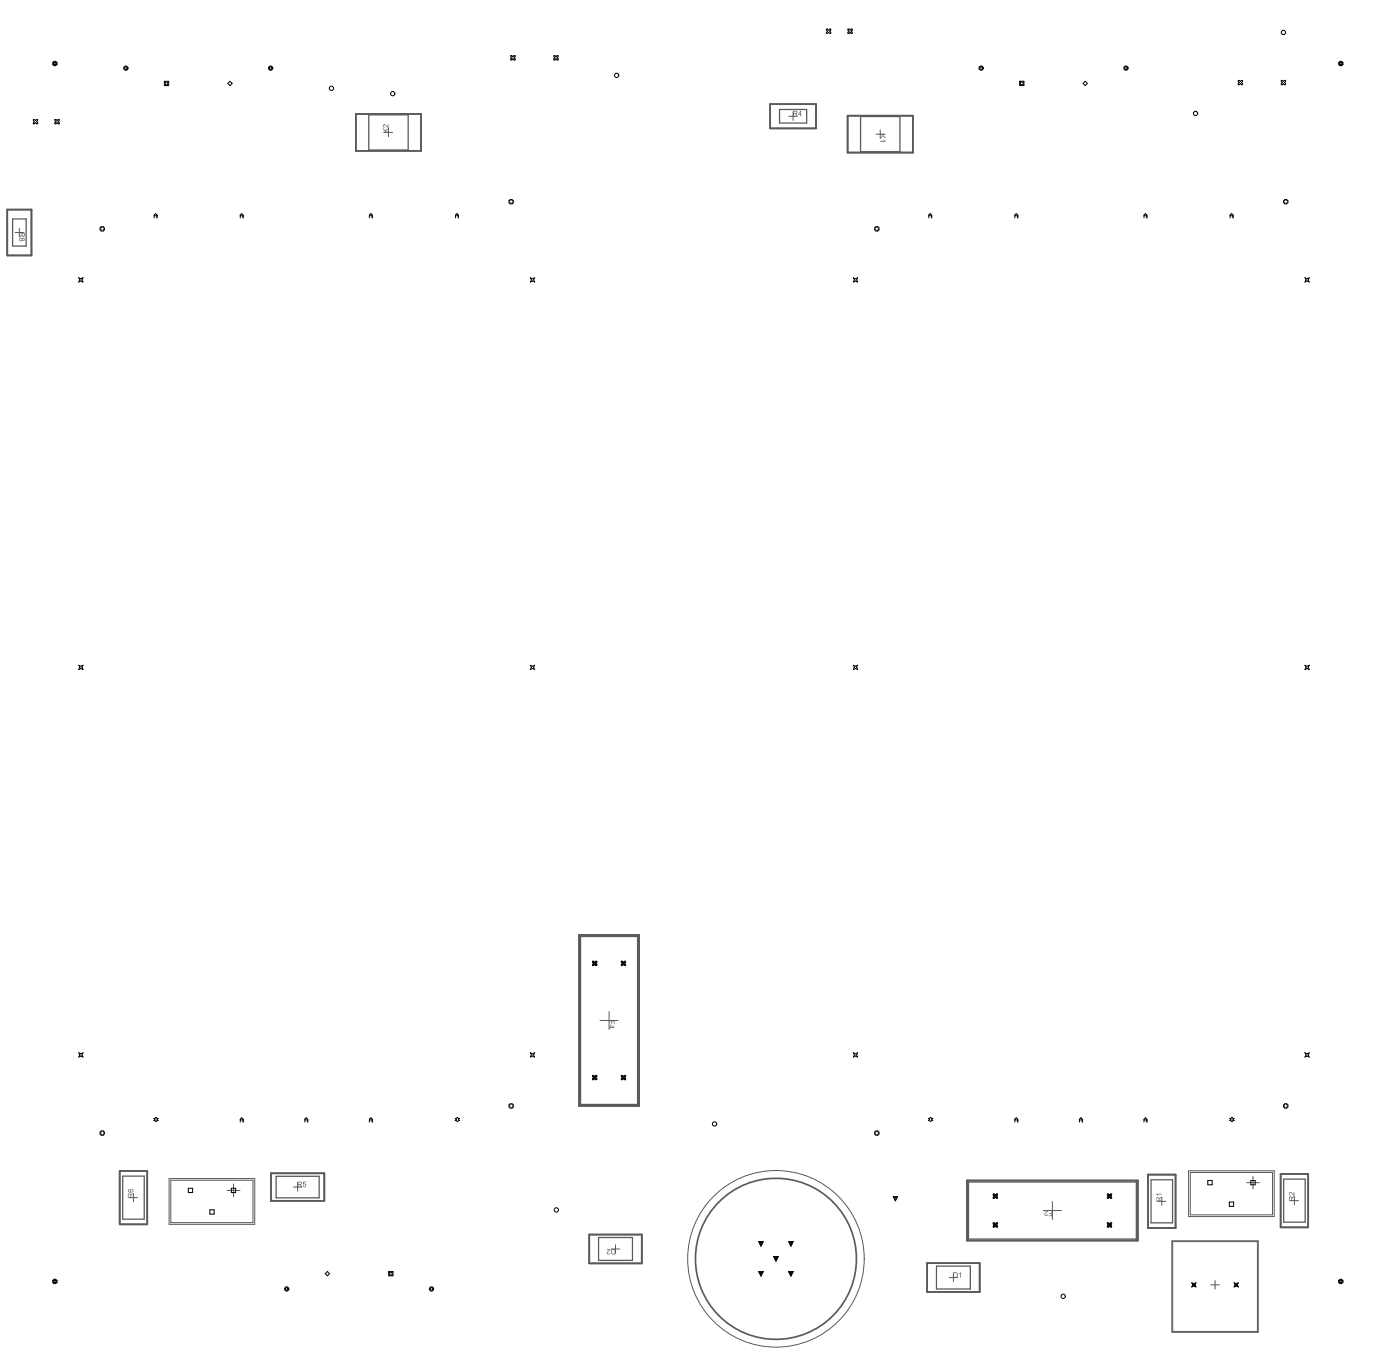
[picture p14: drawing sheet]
<svg xmlns="http://www.w3.org/2000/svg" width="550mm" height="530mm" viewBox="0 0 550 530" stroke-linecap="round" stroke-linejoin="round" font-family="sans-serif">
<g fill="none" stroke="#5a5a5a" stroke-width=".39">
<path d="M150.8 52h3.4M152.5 50.3v3.3M309.7 45.6h3.3M311.4 44v3.3M343.9 52.7h3.3M345.6 51v3.3M5.9 91.3h3.4M7.6 89.6v3.3M239.1 397v7.1M235.6 400.5h7M466.6 459.5h33.7v18h-33.7zM50.8 470.1h3.2"/>
<path d="M52.4 468.5v3.2M66.4 462.6h33.6v17.9h-33.6zM67.1 463.2h32.2v16.7h-32.2zM89.1 467.2h5.1M91.7 464.7v5.1M115.2 465.9h3.3M116.8 464.3v3.2M409.6 475.1h7.1M413.2 471.6v7.1M454.5 471.5h3.2M456.1 469.9v3.2M467.3 460.2h32.3v16.6h-32.3z"/>
<path d="M489.4 464.2h5.1M491.9 461.7v5M506.6 471.3h3.2M508.2 469.6v3.3M240 490.2h3.3M241.6 488.6v3.3M374.3 499.8v3.3M460.1 487h33.9v35.9h-33.9zM460.4 487.3h33.3v35.3h-33.3zM372.6 501.4h3.4M475.4 504.3h3.3M477 502.6v3.4"/>
<circle cx="304.6" cy="494.1" r="34.7"/>
</g>
<g fill="none" stroke="#5a5a5a" stroke-width=".67">
<path d="M139.7 44.7h25.6v14.5h-25.6zM302.4 40.9h18v9.5h-18zM332.8 45.4h25.6v14.5h-25.6zM2.9 82.3h9.5v18h-9.5zM227.3 367h23.6v67.1h-23.6zM47 459.6h10.8v21h-10.8zM106.4 460.5h20.9v10.8h-20.9zM379.6 463.4h67.1v23.5h-67.1zM450.7 461h10.8v21h-10.8zM502.8 460.8h10.8v20.9h-10.8zM231.3 484.6h20.7v11.3h-20.7zM364 495.8h20.6v11.3h-20.6z"/>
<circle cx="304.6" cy="494.1" r="31.6"/>
</g>
<path d="M144.8 45.1h15.4v13.8h-15.4zM306 43h10.7v5.3h-10.7zM337.8 45.8h15.5v13.8h-15.5zM4.9 85.9h5.4v10.7h-5.4zM227.9 367.6h22.4v65.9h-22.4zM48.2 461.6h8.4v16.9h-8.4zM108.4 461.7h16.9v8.4h-16.9zM380.2 463.9h65.9v22.4h-65.9zM451.9 463.1h8.4v16.9h-8.4zM504 462.8h8.4v16.9h-8.4zM235 485.7h13.3v9h-13.3zM367.7 496.9h13.3v9h-13.3z" fill="none" stroke="#5a5a5a" stroke-width=".5"/>
<g fill="#5a5a5a">
<path d="M345.6 52.7h2.1v.3h-1.1l1.1 1v.4l-.9-.9-1.2 .9v-.3l1-.8-.3-.3h-.7z"/>
<path d="M345.6 55.3h1.6l-.4-.5h.4l.5 .8h-2.1z"/>
<path d="M412.8 475.1h.4v2.2h-1.6v-.2h1.2v-.7h-1v-.2h1z"/>
<path d="M410 475.1h1.5l-.7 .9a.57 .57 0 0 0-.4 .5 .57 .57 0 0 0 .4 .6l.3-.4 .3 .1a.7 .7 0 0 1-1.2 .3 .7 .7 0 0 1 .4-1.2l.5-.5h-1.1z"/>
<path d="M453.9 468.6h2.2v.2h-1.7l.3 .4-.2 .1z"/>
<path d="M506.2 468a1.48 1.48 0 0 1 1.7 .9v-1h.2v1.4l-.8-.6a.56 .56 0 0 0-.5-.5 .56 .56 0 0 0-.6 .4l.4 .4-.1 .2a.69 .69 0 0 1-.3-1.2z"/>
<path d="M119.1 463.8h1v.3h-.8l-.1 .6a.7 .7 0 0 1 1 .3 .7 .7 0 0 1-.4 1 .7 .7 0 0 1-.9-.6l.2-.1a.46 .46 0 0 0 .7 .3 .46 .46 0 0 0 .1-.7 .46 .46 0 0 0-.7 0h-.3z"/>
<path d="M238.2 490.3h1.4l-.6 .8a.56 .56 0 0 0-.5 .5 .56 .56 0 0 0 .4 .6l.6-.4a.68 .68 0 0 1-1.1 .4 .68 .68 0 0 1 .3-1.2l.6-.5h-1.1z"/>
<path d="M376.5 499.8l.8-.5v2.2h-.3v-1.7l-.5 .4z"/>
<path d="M150.3 50.3l.9 .9 1.3-.9v.3l-1.1 .8 .3 .3h.8v.3h-2.2v-.3h1.1l-1.1-1z"/>
<path d="M150.6 48.8h.7l1 1v-1h.2v1.4l-1.1-.8a.43 .43 0 0 0-.5-.4 .43 .43 0 0 0-.3 .5 .43 .43 0 0 0 .4 .4l-.3 .1a.69 .69 0 0 1-.1-1.2z"/>
<path d="M239.1 400.5h2.1v1.6h-.2v-1.2h-.7v1h-.3v-1h-.9z"/>
<path d="M454.2 470.2l-.1 1.1h.8l-.1-1.1zM454.1 470l.5-.2 .6 .6 .9-.7v.4l-.9 .6v.6h.9v.2h-2.1z"/>
<path d="M506.3 470.1v.9h.7l-.1-1zM506.3 469.7a.55 .55 0 0 1 .6-.1 .55 .55 0 0 1 .2 .6l1-.8v.3l-.9 .7v.6h.9v.3h-2.1v-1.4z"/>
<path d="M8.8 91.6v.6a.36 .36 0 0 0 .3 .5 .36 .36 0 0 0 .4-.4v-.7zM7.6 91.3h2.1v1.1a.59 .59 0 0 1-.5 .6 .59 .59 0 0 1-.7-.6l-.9 .8v-.4l.9-.7v-.5h-.9z"/>
<path d="M8.8 94.1a.35 .35 0 0 0 .7 0 .35 .35 0 0 0-.7 0zM7.7 94a.46 .46 0 0 0 .9 0 .46 .46 0 0 0-.9 0zM7.9 93.4h.5l.3 .3a.55 .55 0 0 1 .8-.1 .55 .55 0 0 1 0 .8 .55 .55 0 0 1-.8-.1 .67 .67 0 0 1-1.1 .1 .67 .67 0 0 1 .3-1z"/>
<path d="M117.1 464.1v.7h.6a.36 .36 0 0 0 .5-.3 .36 .36 0 0 0-.4-.4zM116.8 463.8h1a.6 .6 0 0 1 .7 .6 .6 .6 0 0 1-.6 .6l.8 .9h-.4l-.7-.9h-.5v.9h-.3z"/>
<path d="M240.5 490.5l-.4 .5 .1 .9 1.1 .2v-1.6zM240 490.5l1.6-.2v2.1l-1.5-.2-.2-.4z"/>
<path d="M374.6 499.6v1.7l1-.2 .1-1.2zM374.3 499.3l1.3 .1 .4 1.1a.87 .87 0 0 1-.9 1h-.8z"/>
<path d="M50.5 468.8l-.1 1h.8l-.1-1zM50.4 468.6a.66 .66 0 0 1 1.1 .4l.9-.8v.4l-.9 .6v.6h.9v.3h-2.2z"/>
<path d="M50.4 466.9l.4-.2v.3a.49 .49 0 0 0-.2 .6 .49 .49 0 0 0 .7 .2 .65 .65 0 0 1 .1-1 .65 .65 0 0 1 .9 .3 .65 .65 0 0 1-.3 .9h-.9a.77 .77 0 0 1-.7-.3 .77 .77 0 0 1 0-.8zM51.2 467.4a.5 .5 0 0 0 1 0 .5 .5 0 0 0-1 0z"/>
<path d="M239.8 402.5v.6h1zM239.6 402.2l1.6 1v.2h-1.4v.3l-.7-.3v-.3h.5z"/>
<path d="M311.6 43.8v.7h.6a.36 .36 0 0 0 .5-.3 .36 .36 0 0 0-.4-.4zM311.4 43.5h1a.59 .59 0 0 1 .6 .6 .59 .59 0 0 1-.5 .6l.7 .9h-.4l-.7-.9h-.5v.9h-.2z"/>
<path d="M314.2 43.9l-.6 1.1h.6zM314.2 43.5h.3v1.5h.2l-.2 .6h-.3v-.5h-.9z"/>
</g>
<g fill="none" stroke="#000" stroke-width=".39">
<path d="M324.5 11.4l.8 .4 .8-.4-.4 .9 .4 .8-.8-.4-.8 .4 .4-.8zM332.9 11.4l.8 .4 .9-.4-.4 .9 .4 .8-.9-.4-.8 .4 .4-.8zM21.1 24.1h.9v.4h.4v.9h-.4v.4h-.9v-.4h-.4v-.9h.4zM21.3 24.4l.8 .3-.3 .7-.8-.2zM64.5 31.9h1.7v1.7h-1.7zM64.9 32.3h1v1h-1zM90.3 31.9l.8 .9-.8 .8-.9-.8zM200.5 21.8l.9 .5 .8-.5-.4 .9 .4 .8-.8-.4-.9 .4 .5-.8zM217.4 21.8l.9 .5 .8-.5-.4 .9 .4 .8-.8-.4-.9 .4 .5-.8zM400.3 31.9h1.7v1.7h-1.7zM400.6 32.2h1.1v1h-1.1zM426.1 31.9l.8 .8-.8 .9-.9-.9z"/>
<path d="M486.1 31.6l.9 .4 .8-.4-.4 .8 .4 .9-.8-.5-.9 .5 .4-.9zM503 31.6l.9 .4 .8-.4-.4 .8 .4 .9-.8-.5-.9 .5 .4-.9zM526 24.1h.8v.4h.4v.9h-.4v.4h-.8v-.4h-.5v-.9h.5zM526.1 24.4l.8 .3-.3 .7-.7-.2zM13.1 46.9l.8 .4 .9-.4-.4 .8 .4 .9-.9-.4-.8 .4 .4-.9zM21.5 46.9l.9 .4 .8-.4-.4 .8 .4 .9-.8-.4-.9 .4 .5-.9zM200.2 78.3h.9v.5h.4v.8h-.4v.4h-.9v-.4h-.4v-.8h.4zM503.9 78.8h.5v-.5h.8v.5h.4v.8h-.4v.4h-.8v-.4h-.5zM39.7 89h.9v.4h.4v.9h-.4v.4h-.9v-.4h-.4v-.9h.4zM60.5 85.5v-1.1l.6-.6 .6 .6v1.1M60.5 84.7h1.2M94.3 85.5v-1.1l.6-.6 .5 .6v1.1"/>
<path d="M94.3 84.7h1.1M145 84.7h1.1M145 85.5v-1.1l.6-.6 .5 .6v1.1M178.8 84.7h1.1M178.8 85.5v-1.1l.6-.6 .5 .6v1.1M343.8 89h.9v.4h.4v.9h-.4v.4h-.9v-.4h-.4v-.9h.4zM364.6 84.7h1.2M364.6 85.5v-1.1l.6-.6 .6 .6v1.1M398.4 85.5v-1.1l.6-.6 .6 .6v1.1M398.4 84.7h1.2M449.1 85.5v-1.1l.6-.6 .6 .6v1.1M449.1 84.7h1.2"/>
<path d="M482.9 84.7h1.1M482.9 85.5v-1.1l.6-.6 .5 .6v1.1M30.9 109l.9 .4 .8-.4-.4 .9 .4 .8-.8-.4-.9 .4 .4-.8zM208.2 109l.9 .4 .8-.4-.4 .9 .4 .8-.8-.4-.9 .4 .4-.8zM335 109l.9 .4 .8-.4-.4 .9 .4 .8-.8-.4-.9 .4 .4-.8zM512.3 109l.9 .4 .8-.4-.4 .9 .4 .8-.8-.4-.9 .4 .4-.8zM30.9 261.1l.9 .4 .8-.4-.4 .9 .4 .8-.8-.4-.9 .4 .4-.8zM208.2 261.1l.9 .4 .8-.4-.4 .9 .4 .8-.8-.4-.9 .4 .4-.8zM335 261.1l.9 .4 .8-.4-.4 .9 .4 .8-.8-.4-.9 .4 .4-.8zM512.3 261.1l.9 .4 .8-.4-.4 .9 .4 .8-.8-.4-.9 .4 .4-.8zM232.6 377.3l.9 .4 .8-.4-.4 .8 .4 .9-.8-.4-.9 .4 .4-.9zM233 377.6l.5 .3 .5-.3-.3 .5 .3 .5-.5-.2-.5 .2 .2-.5z"/>
<path d="M243.9 377.3l.9 .4 .8-.4-.4 .8 .4 .9-.8-.4-.9 .4 .4-.9zM244.3 377.6l.5 .3 .5-.3-.3 .5 .3 .5-.5-.2-.5 .2 .2-.5zM30.9 413.2l.9 .4 .8-.4-.4 .9 .4 .8-.8-.4-.9 .4 .4-.8zM208.2 413.2l.9 .4 .8-.4-.4 .9 .4 .8-.8-.4-.9 .4 .4-.8zM335 413.2l.9 .4 .8-.4-.4 .9 .4 .8-.8-.4-.9 .4 .4-.8zM512.3 413.2l.9 .4 .8-.4-.4 .9 .4 .8-.8-.4-.9 .4 .4-.8zM60.4 439l.9-.4 .8 .4-.4 .4 .4 .4-.8 .4-.9-.4 .4-.4zM94.3 439.6h1.1M119.7 439.6h1.1M145 439.6h1.1M178.7 439l.8-.4 .9 .4-.4 .4 .4 .4-.9 .4-.8-.4 .4-.4zM200.2 433.2h.9v.5h.4v.8h-.4v.4h-.9v-.4h-.4v-.8h.4z"/>
<path d="M232.6 422.1l.9 .4 .8-.4-.4 .8 .4 .9-.8-.4-.9 .4 .4-.9zM233 422.4l.5 .3 .5-.3-.3 .5 .3 .5-.5-.2-.5 .2 .2-.5zM243.9 422.1l.9 .4 .8-.4-.4 .8 .4 .9-.8-.4-.9 .4 .4-.9zM244.3 422.4l.5 .3 .5-.3-.3 .5 .3 .5-.5-.2-.5 .2 .2-.5zM364.5 439l.9-.4 .8 .4-.4 .4 .4 .4-.8 .4-.9-.4 .4-.4zM398.4 439.6h1.2M423.8 439.6h1.1M449.1 439.6h1.2M482.8 439l.9-.4 .8 .4-.4 .4 .4 .4-.8 .4-.9-.4 .4-.4zM503.9 433.7h.5v-.5h.8v.5h.4v.8h-.4v.4h-.8v-.4h-.5zM39.7 443.9h.9v.4h.4v.9h-.4v.4h-.9v-.4h-.4v-.9h.4zM94.3 440.4v-1.1l.6-.6 .5 .6v1.1"/>
<path d="M119.7 440.4v-1.1l.5-.6 .6 .6v1.1M145 440.4v-1.1l.6-.6 .5 .6v1.1M343.8 443.9h.9v.4h.4v.9h-.4v.4h-.9v-.4h-.4v-.9h.4zM398.4 440.4v-1.1l.6-.6 .6 .6v1.1M423.8 440.4v-1.1l.5-.6 .6 .6v1.1M449.1 440.4v-1.1l.6-.6 .6 .6v1.1M73.9 466.4h1.7v1.7h-1.7zM82.4 474.8h1.7v1.7h-1.7zM90.8 466.4h1.7v1.7h-1.7zM350.7 469.7h1.7l-.9 1.7zM351 470h1l-.5 1zM389.9 479.9l.9 .5 .8-.5-.4 .9 .4 .8-.8-.4-.9 .4 .4-.8z"/>
<path d="M389.9 468.6l.9 .5 .8-.5-.4 .9 .4 .8-.8-.4-.9 .4 .4-.8zM390.3 469l.5 .2 .5-.2-.3 .5 .3 .5-.5-.3-.5 .3 .2-.5zM434.7 479.9l.9 .5 .8-.5-.4 .9 .4 .8-.8-.4-.9 .4 .5-.8zM434.7 468.6l.9 .5 .8-.5-.4 .9 .4 .8-.8-.4-.9 .4 .5-.8zM435.1 469l.5 .2 .5-.2-.3 .5 .3 .5-.5-.3-.5 .3 .2-.5zM474.2 463.3h1.7v1.7h-1.7zM482.6 471.8h1.7v1.7h-1.7zM491.1 463.3h1.7v1.7h-1.7zM128.5 499.1l.9 .8-.9 .9-.8-.9zM152.6 499.1h1.7v1.7h-1.7zM152.9 499.4h1v1h-1zM297.9 499.1h1.7l-.8 1.7z"/>
<path d="M297.9 487.4h1.7l-.8 1.7zM298.2 499.5h1.1l-.5 1zM298.2 487.7h1.1l-.5 1zM303.8 493.2h1.7l-.9 1.7zM304.1 493.6h1l-.5 1zM309.7 499.1h1.7l-.9 1.7zM309.7 487.4h1.7l-.9 1.7zM310 499.5h1l-.5 1zM310 487.7h1l-.5 1zM390.3 480.3l.5 .2 .5-.2-.3 .5 .3 .5-.5-.3-.5 .3 .2-.5zM435.1 480.3l.5 .2 .5-.2-.3 .5 .3 .5-.5-.3-.5 .3 .2-.5zM21.1 502.1h.9v.4h.4v.9h-.4v.4h-.9v-.4h-.4v-.9h.4z"/>
<path d="M21.3 502.5l.8 .2-.3 .8-.8-.3zM467.9 503.5l.8 .4 .8-.4-.4 .8 .4 .8-.8-.4-.8 .4 .4-.8zM468.2 503.8l.5 .2 .5-.2-.2 .5 .2 .5-.5-.2-.5 .2 .3-.5zM484.5 503.5l.8 .4 .9-.4-.4 .8 .4 .8-.9-.4-.8 .4 .4-.8zM484.8 503.8l.5 .2 .5-.2-.2 .5 .2 .5-.5-.2-.5 .2 .3-.5zM526 502.1h.8v.4h.4v.9h-.4v.4h-.8v-.4h-.5v-.9h.5zM526.1 502.5l.8 .2-.3 .8-.7-.3z"/>
<circle cx="503.9" cy="12.7" r=".85"/>
<circle cx="49.4" cy="26.8" r=".85"/>
<circle cx="49.4" cy="26.8" r=".51"/>
<circle cx="106.3" cy="26.8" r=".51"/>
<circle cx="106.3" cy="26.8" r=".85"/>
<circle cx="130.1" cy="34.7" r=".85"/>
<circle cx="154.2" cy="36.8" r=".85"/>
<circle cx="242.1" cy="29.6" r=".85"/>
<circle cx="385.2" cy="26.7" r=".85"/>
<circle cx="385.2" cy="26.7" r=".51"/>
<circle cx="442" cy="26.7" r=".84"/>
<circle cx="442" cy="26.7" r=".51"/>
<circle cx="469.4" cy="44.5" r=".85"/>
<circle cx="280.5" cy="441.1" r=".85"/>
<circle cx="218.4" cy="474.9" r=".85"/>
<circle cx="112.6" cy="505.9" r=".85"/>
<circle cx="112.6" cy="505.9" r=".51"/>
<circle cx="169.4" cy="505.9" r=".85"/>
<circle cx="169.4" cy="505.9" r=".51"/>
<circle cx="417.4" cy="508.8" r=".85"/>
</g>
</svg>
